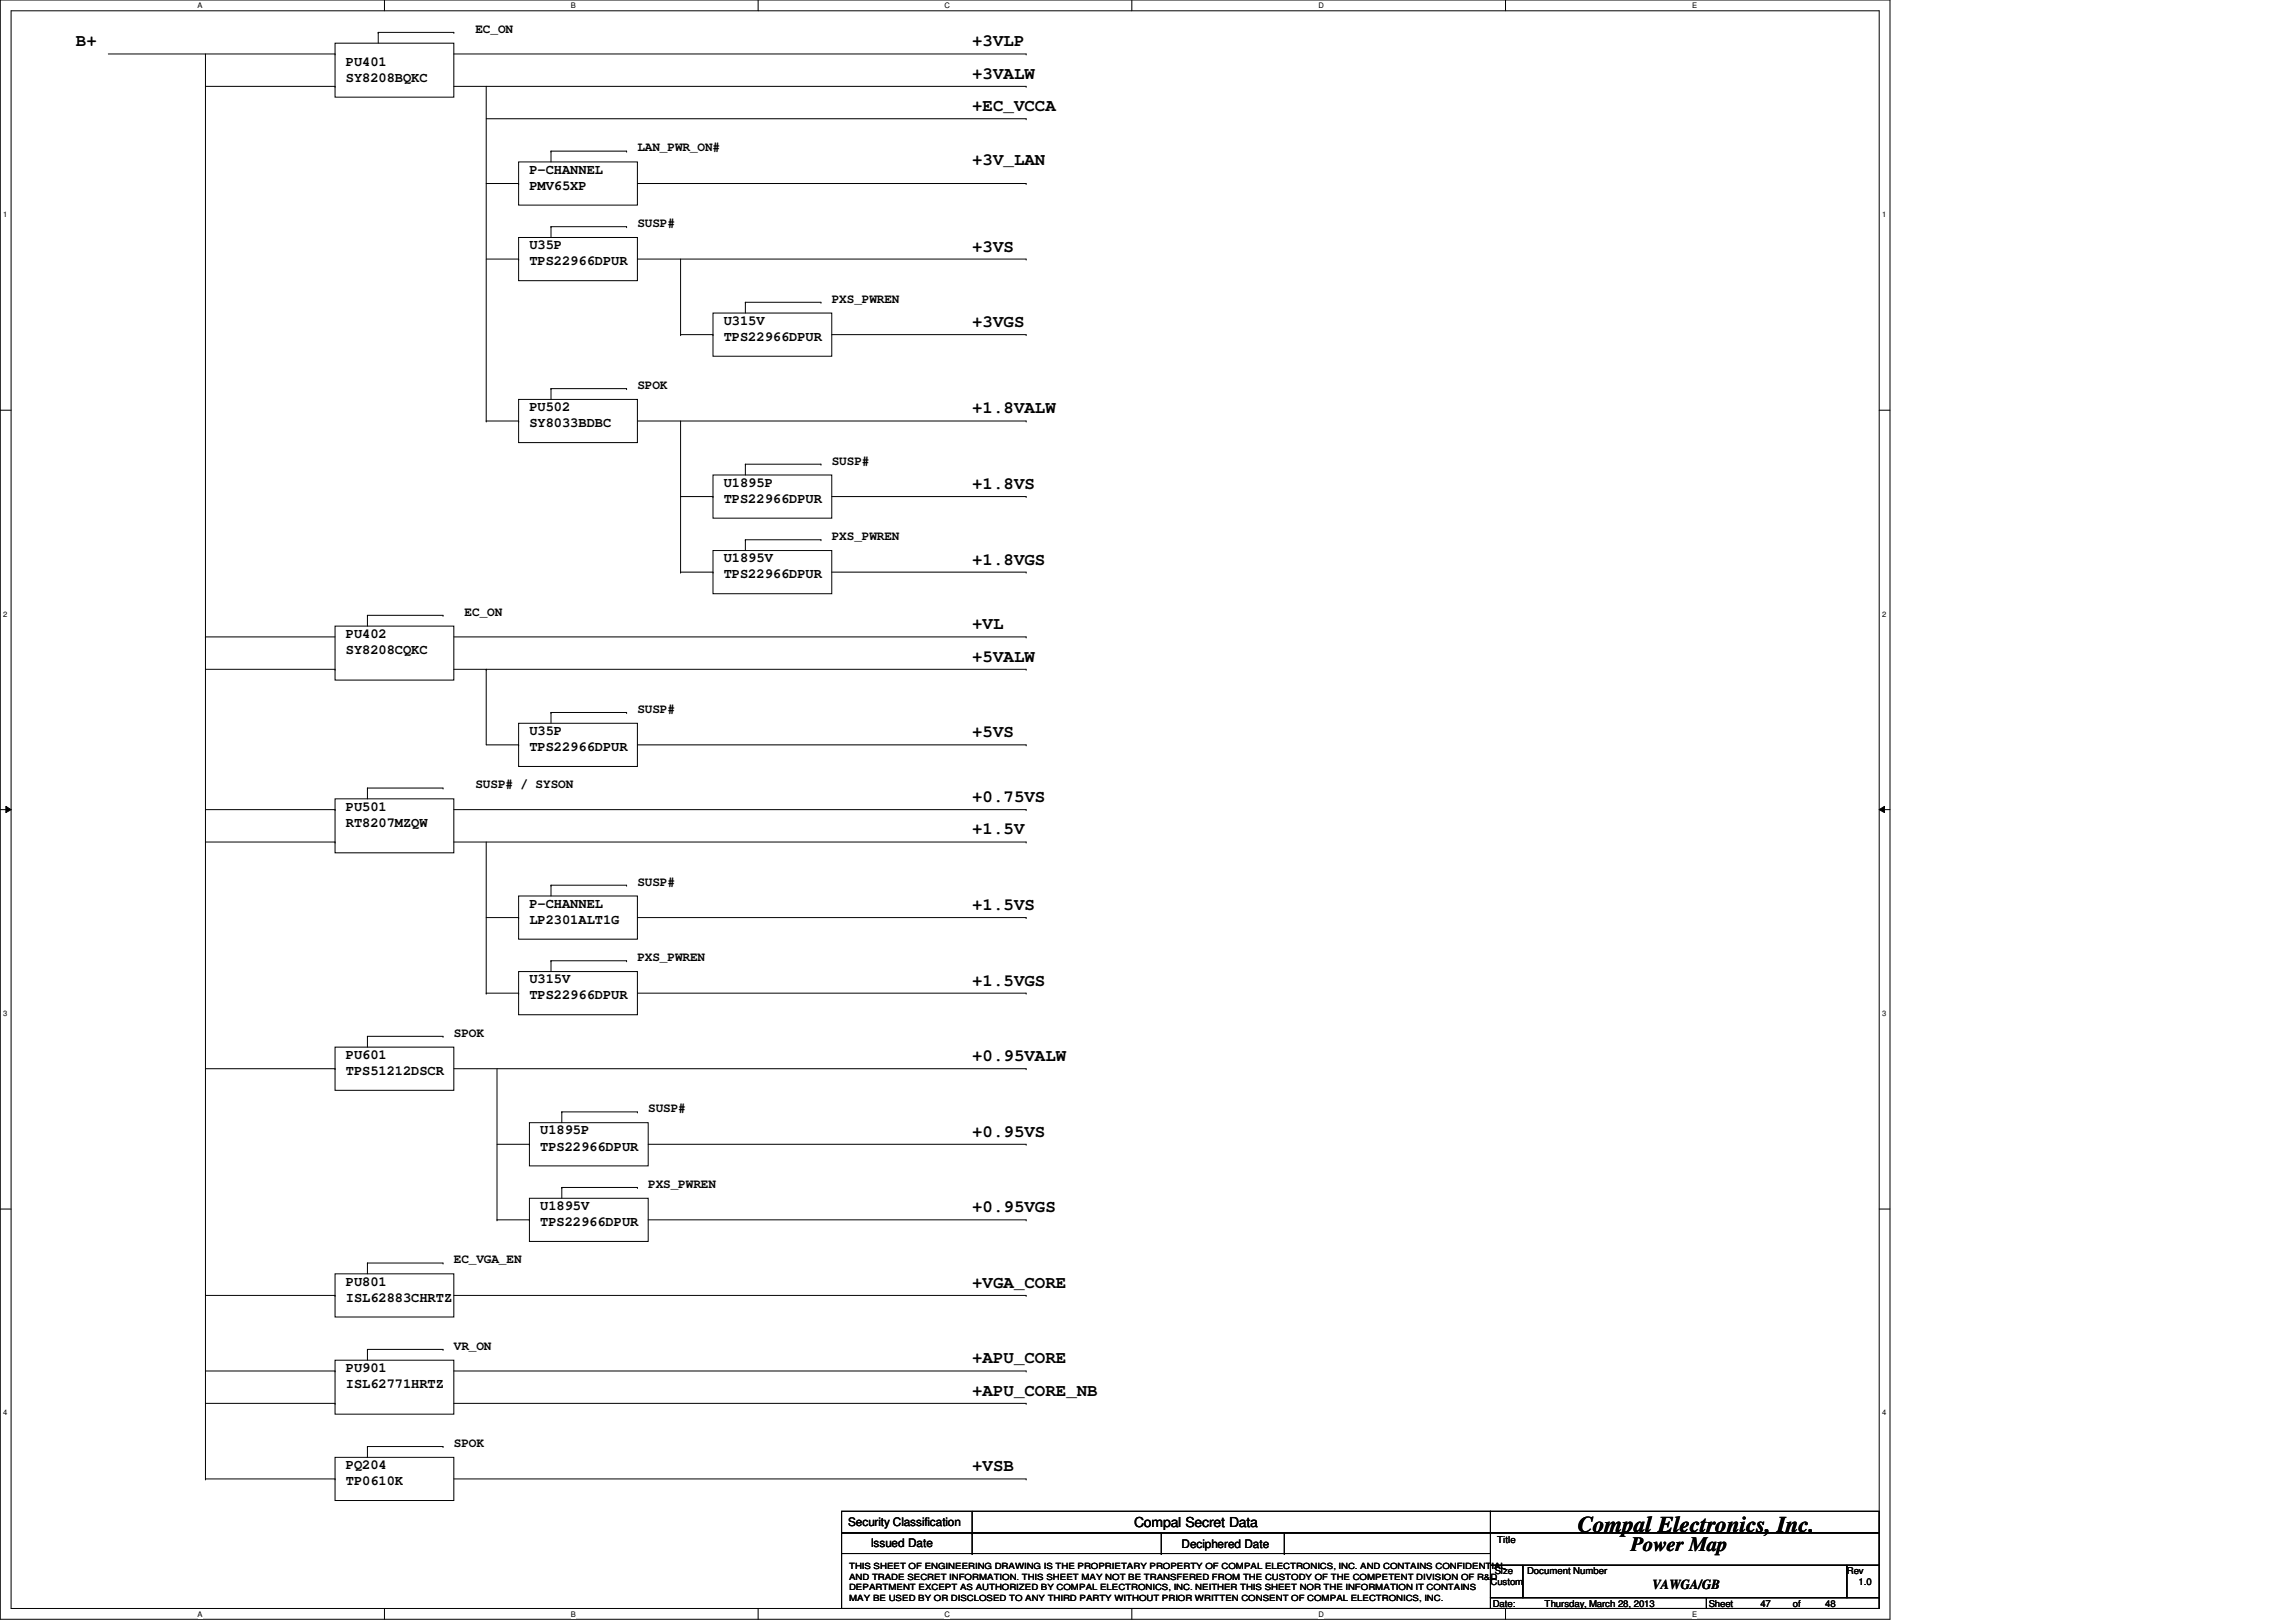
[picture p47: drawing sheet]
<svg xmlns="http://www.w3.org/2000/svg" width="297mm" height="210mm" viewBox="0 0 297 210" stroke-linecap="round" stroke-linejoin="round" font-family="sans-serif">
<defs><g id="words">
<text font-size="2.9" x="204.1" y="198.2">Compal Electronics, Inc.</text>
<text font-size="2.6" x="211" y="200.7">Power Map</text>
<g font-size="2.2">
<text x="9.8" y="6">B+</text>
<text x="125.8" y="6">+3VLP</text>
<text x="125.8" y="10.2">+3VALW</text>
<text x="125.8" y="14.4">+EC_VCCA</text>
<text x="125.8" y="21.4">+3V_LAN</text>
<text x="125.8" y="32.6">+3VS</text>
<text x="125.8" y="42.3">+3VGS</text>
<text x="125.8" y="53.5">+1.8VALW</text>
<text x="125.8" y="63.3">+1.8VS</text>
<text x="125.8" y="73.1">+1.8VGS</text>
<text x="125.8" y="81.4">+VL</text>
<text x="125.8" y="85.6">+5VALW</text>
<text x="125.8" y="95.4">+5VS</text>
<text x="125.8" y="103.8">+0.75VS</text>
<text x="125.8" y="108">+1.5V</text>
<text x="125.8" y="117.8">+1.5VS</text>
<text x="125.8" y="127.6">+1.5VGS</text>
<text x="125.8" y="137.3">+0.95VALW</text>
<text x="125.8" y="147.1">+0.95VS</text>
<text x="125.8" y="156.9">+0.95VGS</text>
<text x="125.8" y="166.7">+VGA_CORE</text>
<text x="125.8" y="176.4">+APU_CORE</text>
<text x="125.8" y="180.6">+APU_CORE_NB</text>
<text x="125.8" y="190.4">+VSB</text>
</g>
<g font-size="1.8">
<text x="44.7" y="8.5">PU401</text>
<text x="44.7" y="10.6">SY8208BQKC</text>
<text x="68.5" y="22.5">P-CHANNEL</text>
<text x="68.5" y="24.6">PMV65XP</text>
<text x="68.5" y="32.3">U35P</text>
<text x="68.5" y="34.3">TPS22966DPUR</text>
<text x="93.6" y="42">U315V</text>
<text x="93.6" y="44.1">TPS22966DPUR</text>
<text x="68.5" y="53.2">PU502</text>
<text x="68.5" y="55.3">SY8033BDBC</text>
<text x="93.6" y="63">U1895P</text>
<text x="93.6" y="65.1">TPS22966DPUR</text>
<text x="93.6" y="72.8">U1895V</text>
<text x="93.6" y="74.8">TPS22966DPUR</text>
<text x="44.7" y="82.5">PU402</text>
<text x="44.7" y="84.6">SY8208CQKC</text>
<text x="68.5" y="95.1">U35P</text>
<text x="68.5" y="97.2">TPS22966DPUR</text>
<text x="44.7" y="104.9">PU501</text>
<text x="44.7" y="107">RT8207MZQW</text>
<text x="68.5" y="117.5">P-CHANNEL</text>
<text x="68.5" y="119.5">LP2301ALT1G</text>
<text x="68.5" y="127.3">U315V</text>
<text x="68.5" y="129.3">TPS22966DPUR</text>
<text x="44.7" y="137">PU601</text>
<text x="44.7" y="139.1">TPS51212DSCR</text>
<text x="69.9" y="146.8">U1895P</text>
<text x="69.9" y="148.9">TPS22966DPUR</text>
<text x="69.9" y="156.6">U1895V</text>
<text x="69.9" y="158.7">TPS22966DPUR</text>
<text x="44.7" y="166.4">PU801</text>
<text x="44.7" y="168.4">ISL62883CHRTZ</text>
<text x="44.7" y="177.5">PU901</text>
<text x="44.7" y="179.6">ISL62771HRTZ</text>
<text x="44.7" y="190.1">PQ204</text>
<text x="44.7" y="192.2">TP0610K</text>
<text x="146.7" y="197.6">Compal Secret Data</text>
<text x="213.8" y="205.6">VAWGA/GB</text>
</g>
<g font-size="1.7">
<text x="61.5" y="4.2">EC_ON</text>
<text x="82.5" y="19.6">LAN_PWR_ON#</text>
<text x="82.5" y="29.4">SUSP#</text>
<text x="107.6" y="39.2">PXS_PWREN</text>
<text x="82.5" y="50.3">SPOK</text>
<text x="107.6" y="60.1">SUSP#</text>
<text x="107.6" y="69.9">PXS_PWREN</text>
<text x="60.1" y="79.7">EC_ON</text>
<text x="82.5" y="92.2">SUSP#</text>
<text x="61.5" y="102">SUSP# / SYSON</text>
<text x="82.5" y="114.6">SUSP#</text>
<text x="82.5" y="124.4">PXS_PWREN</text>
<text x="58.7" y="134.2">SPOK</text>
<text x="83.9" y="143.9">SUSP#</text>
<text x="83.9" y="153.7">PXS_PWREN</text>
<text x="58.7" y="163.5">EC_VGA_EN</text>
<text x="58.7" y="174.7">VR_ON</text>
<text x="58.7" y="187.2">SPOK</text>
</g>
<g font-size="1.5">
<text x="109.7" y="197.5">Security Classification</text>
<text x="112.6" y="200.2">Issued Date</text>
<text x="152.9" y="200.3">Deciphered Date</text>
</g>
<g font-size="1.2">
<text x="193.4" y="203.7">Size</text>
<text x="193.7" y="199.6">Title</text>
<text x="197.6" y="203.7">Document Number</text>
<text x="238.9" y="203.7">Rev</text>
<text x="192.8" y="205.1">Custom</text>
<text x="193.1" y="207.9">Date:</text>
<text x="199.8" y="207.9">Thursday, March 28, 2013</text>
<text x="221.1" y="207.9">Sheet</text>
<text x="227.7" y="207.9">47</text>
<text x="231.9" y="207.9">of</text>
<text x="236.1" y="207.9">48</text>
<text x="240.4" y="205.1">1.0</text>
</g>
<g font-size="1.1">
<text x="109.9" y="203.1">THIS SHEET OF ENGINEERING DRAWING IS THE PROPRIETARY PROPERTY OF COMPAL ELECTRONICS, INC. AND CONTAINS CONFIDENTIAL</text>
<text x="109.9" y="204.4">AND TRADE SECRET INFORMATION. THIS SHEET MAY NOT BE TRANSFERED FROM THE CUSTODY OF THE COMPETENT DIVISION OF R&amp;D</text>
<text x="109.9" y="205.8">DEPARTMENT EXCEPT AS AUTHORIZED BY COMPAL ELECTRONICS, INC. NEITHER THIS SHEET NOR THE INFORMATION IT CONTAINS</text>
<text x="109.9" y="207.1">MAY BE USED BY OR DISCLOSED TO ANY THIRD PARTY WITHOUT PRIOR WRITTEN CONSENT OF COMPAL ELECTRONICS, INC.</text>
</g>
<g font-size="1">
<text x="25.6" y="1.1">A</text>
<text x="73.9" y="1.1">B</text>
<text x="122.2" y="1.1">C</text>
<text x="170.6" y="1.1">D</text>
<text x="218.9" y="1.1">E</text>
<text x=".4" y="28.1">1</text>
<text x="243.5" y="28.1">1</text>
<text x=".4" y="79.8">2</text>
<text x="243.5" y="79.8">2</text>
<text x=".4" y="131.5">3</text>
<text x="243.5" y="131.5">3</text>
<text x=".4" y="183.2">4</text>
<text x="243.5" y="183.2">4</text>
<text x="25.6" y="209.2">A</text>
<text x="73.9" y="209.2">B</text>
<text x="122.2" y="209.2">C</text>
<text x="170.6" y="209.2">D</text>
<text x="218.9" y="209.2">E</text>
</g>
</g></defs>
<path d="M0 0h244.5v209.5h-244.5zM1.4 1.4h241.7v206.8h-241.7z" fill="none" stroke="#000" stroke-width=".13"/>
<g fill="#fff">
<path d="M25.6 .2h.6v1.1h-.6z"/>
<path d="M25.6 208.3h.6v1.1h-.6z"/>
</g>
<path d="M49.7 0v1.4M49.7 208.2v1.3" fill="none" stroke="#000" stroke-width=".13"/>
<g fill="#fff">
<path d="M73.9 .2h.6v1.1h-.6z"/>
<path d="M73.9 208.3h.6v1.1h-.6z"/>
</g>
<path d="M98.1 0v1.4M98.1 208.2v1.3" fill="none" stroke="#000" stroke-width=".13"/>
<g fill="#fff">
<path d="M122.2 .2h.7v1.1h-.7z"/>
<path d="M122.2 208.3h.7v1.1h-.7z"/>
</g>
<path d="M146.4 0v1.4M146.4 208.2v1.3" fill="none" stroke="#000" stroke-width=".13"/>
<g fill="#fff">
<path d="M170.6 .2h.7v1.1h-.7z"/>
<path d="M170.6 208.3h.7v1.1h-.7z"/>
</g>
<path d="M194.8 0v1.4M194.8 208.2v1.3" fill="none" stroke="#000" stroke-width=".13"/>
<g fill="#fff">
<path d="M218.9 .2h.6v1.1h-.6z"/>
<path d="M218.9 208.3h.6v1.1h-.6z"/>
<path d="M.4 27.2h.6v1.1h-.6z"/>
<path d="M243.5 27.2h.5v1.1h-.5z"/>
<path d="M.4 78.9h.6v1.1h-.6z"/>
<path d="M243.5 78.9h.5v1.1h-.5z"/>
</g>
<path d="M0 53.1h1.4M243.1 53.1h1.4" fill="none" stroke="#000" stroke-width=".13"/>
<g fill="#fff">
<path d="M.4 130.6h.6v1.1h-.6z"/>
<path d="M243.5 130.6h.5v1.1h-.5z"/>
</g>
<path d="M0 104.8h1.4M.8 104.4l.6 .4-.6 .4zM243.1 104.8l.7-.4v.8zM243.1 104.8h1.4" fill="none" stroke="#000" stroke-width=".13"/>
<path d="M.8 104.4l.6 .4-.6 .4zM243.1 104.8l.7-.4v.8z" fill="#000"/>
<g fill="#fff">
<path d="M.4 182.3h.6v1.1h-.6z"/>
<path d="M243.5 182.3h.5v1.1h-.5z"/>
</g>
<g fill="none" stroke="#000" stroke-width=".13">
<path d="M14 7h29.3M26.6 11.2h16.7M26.6 7v184.4M43.3 5.6h15.4v7h-15.4zM43.3 11.2h.1M43.3 7h.1M48.9 4.2h.1M48.9 4.2v1.4M48.9 4.2h9.8M58.7 4.2h.1M58.7 7h74.1M58.7 11.2h74.1"/>
<path d="M62.9 11.2v43.3M62.9 15.4h69.9M71.3 19.6h.1M71.3 19.6h9.8M71.3 19.6v1.4M81.1 19.6h.1M132.8 7h.1M132.8 11.2h.1M132.8 15.4h.1M62.9 23.7h4.2M62.9 33.5h4.2M67.1 21h15.4v5.5h-15.4z"/>
<path d="M67.1 30.7h15.4v5.6h-15.4zM67.1 23.7h.1M67.1 33.5h.1M71.3 29.3h.1M71.3 29.3v1.4M71.3 29.3h9.8M81.1 29.3h.1M82.5 23.7h50.3M82.5 33.5h50.3M88 33.5v9.8M96.4 39.1h.1M96.4 39.1h9.8"/>
<path d="M96.4 39.1v1.4M106.2 39.1h.1M132.8 23.7h.1M132.8 33.5h.1M62.9 54.5h.1M62.9 54.5h4.2M67.1 51.7h15.4v5.6h-15.4zM67.1 54.5h.1M71.3 50.3h.1M71.3 50.3v1.4M71.3 50.3h9.8M81.1 50.3h.1"/>
<path d="M82.5 54.5h50.3M88 43.3h.1M88 54.5v19.5M88 43.3h4.2M92.2 40.5h15.4v5.6h-15.4zM92.2 43.3h.1M107.6 43.3h25.2M132.8 43.3h.1M132.8 54.5h.1M47.5 79.6h.1M47.5 79.6h9.8M47.5 79.6v1.4"/>
<path d="M57.3 79.6h.1M88 74h.1M88 64.3h4.2M88 74h4.2M92.2 61.5h15.4v5.6h-15.4zM92.2 71.2h15.4v5.6h-15.4zM92.2 64.3h.1M92.2 74h.1M96.4 60.1h.1M96.4 69.8h.1M96.4 60.1v1.4M96.4 69.8v1.4"/>
<path d="M96.4 60.1h9.8M96.4 69.8h9.8M106.2 60.1h.1M106.2 69.8h.1M107.6 64.3h25.2M107.6 74h25.2M132.8 64.3h.1M132.8 74h.1M26.6 82.4h.1M26.6 82.4h16.7M26.6 86.6h16.7M43.3 81h15.4v7h-15.4z"/>
<path d="M43.3 86.6h.1M58.7 82.4h74.1M58.7 86.6h74.1M62.9 86.6h.1M62.9 86.6v9.8h4.2M67.1 93.6h15.4v5.6h-15.4zM67.1 96.4h.1M71.3 92.2h.1M71.3 92.2v1.4M71.3 92.2h9.8M81.1 92.2h.1M82.5 96.4h50.3"/>
<path d="M132.8 82.4h.1M132.8 86.6h.1M132.8 96.4h.1M26.6 104.8h16.7M26.6 109h16.7M43.3 103.4h15.4v7h-15.4zM43.3 104.8h.1M43.3 109h.1M47.5 102h.1M47.5 102v1.4M47.5 102h9.8M57.3 102h.1"/>
<path d="M58.7 104.8h74.1M58.7 109h74.1M62.9 109v19.5M62.9 118.7h4.2M67.1 116h15.4v5.5h-15.4zM67.1 118.7h.1M71.3 114.6h.1M71.3 114.6v1.4M71.3 114.6h9.8M81.1 114.6h.1M82.5 118.7h50.3M132.8 104.8h.1"/>
<path d="M132.8 109h.1M132.8 118.7h.1M26.6 138.3h16.7M43.3 135.5h15.4v5.6h-15.4zM43.3 138.3h.1M47.5 134.1h.1M47.5 134.1v1.4M47.5 134.1h9.8M57.3 134.1h.1M58.7 138.3h74.1M62.9 128.5h.1M62.9 128.5h4.2"/>
<path d="M64.3 138.3v19.6M67.1 125.7h15.4v5.6h-15.4zM67.1 128.5h.1M71.3 124.3h.1M71.3 124.3v1.4M71.3 124.3h9.8M81.1 124.3h.1M82.5 128.5h50.3M132.8 128.5h.1M132.8 138.3h.1M0 156.5h1.4M64.3 157.9h.1"/>
<path d="M64.3 148.1h4.2M64.3 157.9h4.2M68.5 145.3h15.4v5.6h-15.4zM68.5 155.1h15.4v5.6h-15.4zM68.5 148.1h.1M68.5 157.9h.1M72.7 143.9h.1M72.7 153.7h.1M72.7 143.9h9.8M72.7 143.9v1.4M72.7 153.7v1.4M72.7 153.7h9.8"/>
<path d="M82.5 143.9h.1M82.5 153.7h.1M83.9 148.1h48.9M83.9 157.9h48.9M132.8 148.1h.1M132.8 157.9h.1M243.1 156.5h1.4M26.6 167.6h16.7M26.6 177.4h16.7M43.3 164.8h15.4v5.6h-15.4zM43.3 176h15.4v7h-15.4zM43.3 167.6h.1"/>
<path d="M43.3 177.4h.1M47.5 163.4h.1M47.5 174.6h.1M47.5 163.4v1.4M47.5 174.6v1.4M47.5 163.4h9.8M47.5 174.6h9.8M57.3 163.4h.1M57.3 174.6h.1M58.7 167.6h74.1M58.7 177.4h74.1M132.8 167.6h.1"/>
<path d="M132.8 177.4h.1M26.6 191.4h.1M26.6 181.6h16.7M26.6 191.4h16.7M43.3 188.6h15.4v5.6h-15.4zM43.3 181.6h.1M43.3 191.4h.1M47.5 187.2h.1M47.5 187.2v1.4M47.5 187.2h9.8M57.3 187.2h.1M58.7 181.6h74.1"/>
<path d="M58.7 191.4h74.1M108.9 195.6h83.9v2.8h-83.9zM108.9 198.4h83.9v2.6h-83.9zM125.8 198.4h.1M125.8 195.6v5.4M132.8 181.6h.1M132.8 191.4h.1M150.2 198.4v2.6M166.2 198.4v2.6M192.8 195.6h50.3v2.8h-50.3zM192.8 198.4h50.3v4.2h-50.3zM108.9 201h83.9v7.2h-83.9z"/>
<path d="M125.8 201h.1M150.2 201h.1M166.2 201h.1M192.8 202.6h4.2v4.2h-4.2zM192.8 206.8h28v1.4h-28zM197 202.6h41.9v4.2h-41.9zM220.8 206.8h22.3v1.4h-22.3zM238.9 202.6h4.2v4.2h-4.2z"/>
</g>
<use href="#words"/>
</svg>
